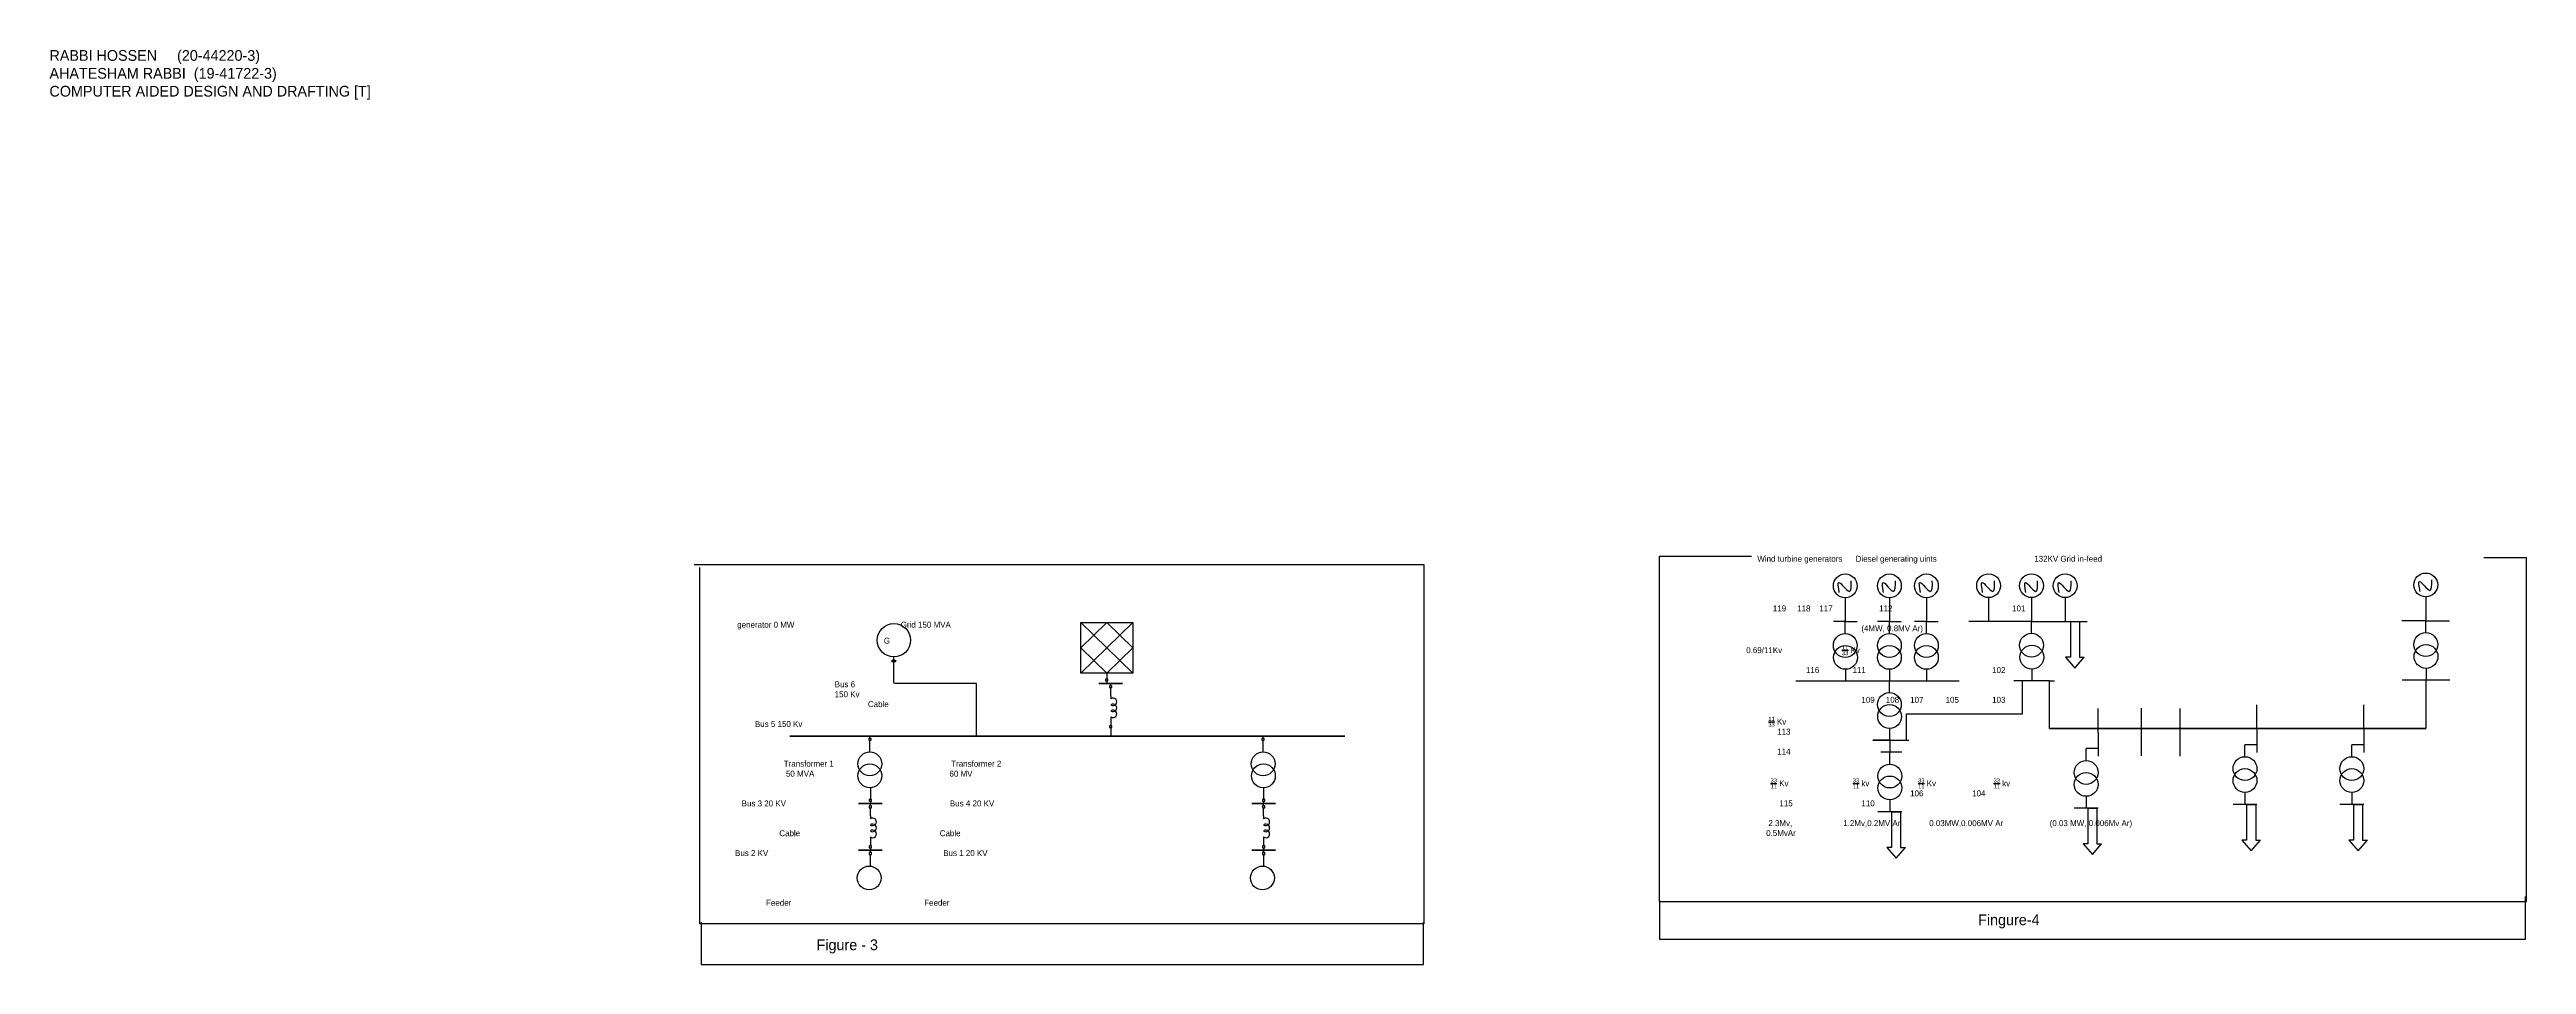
# Model space of a CAD drawing. Header units: millimetres. Extents: x 1123 to 2161, y 1454 to 1838.
import ezdxf

# ---------------------------------------------------------------- set-up
doc = ezdxf.new("R2010")
doc.units = ezdxf.units.MM

# ---------------------------------------------------------------- blocks, each defined once
blk = doc.blocks.new('Inductor')
at = {"color": 7}
for p, q in [((0, 0), (0.05, 0)), ((0.35, 0), (0.4, 0))]:
    blk.add_line(p, q, dxfattribs=at)
for centre in [(0.1, 0.0375), (0.2, 0.0375), (0.3, 0.0375)]:
    blk.add_arc(centre, 0.0625, 323.1301, 216.8699, dxfattribs=at)

msp = doc.modelspace()

# ---------------------------------------------------------------- linework, layer by layer
at = {"lineweight": -3}
for p, q in [((1393.1, 1622), (1699.1, 1622)), ((1395.5, 1471.2), (1395.5, 1620.7)), ((1699.1, 1622), (1699.1, 1471.2)), ((1476.2, 1581), (1476.2, 1581.8)), ((1476.2, 1581.8), (1477.5, 1581.8)), ((1477.5, 1581.1), (1476.2, 1581.1)), ((1476.9, 1581.8), (1476.9, 1583.2)), ((1476.9, 1572.2), (1476.9, 1581)), ((1477.5, 1581.8), (1477.5, 1581.1)), ((1511.5, 1572.1), (1477.1, 1572.1)), ((1511.5, 1550), (1511.5, 1572.1)), ((1567.8, 1553.5), (1567.8, 1550)), ((1699.1, 1471.2), (1395.5, 1471.2)), ((1396.1, 1471.9), (1396.1, 1454.1)), ((1698.9, 1454.1), (1698.9, 1471.7)), ((1396.1, 1454.1), (1698.9, 1454.1))]:
    msp.add_line(p, q, dxfattribs=at)
for p, q in [((1836.5, 1625.3), (1797.8, 1625.3)), ((1797.8, 1625.3), (1797.8, 1480.5)), ((2161.4, 1624.8), (2143.5, 1624.8)), ((2161.4, 1480.5), (2161.4, 1624.8)), ((1875.8, 1608), (1875.8, 1598)), ((1894.3, 1608), (1894.3, 1598)), ((1909.8, 1608), (1909.8, 1598)), ((1935.9, 1608.1), (1935.9, 1598.1)), ((1953.9, 1608.1), (1953.9, 1598.1)), ((1968, 1608.1), (1968, 1598.1)), ((2119.2, 1608.4), (2119.2, 1598.4)), ((1555.2, 1587), (1566.1, 1597.6)), ((1555.2, 1576.4), (1577, 1597.6)), ((1577, 1576.4), (1555.2, 1597.6)), ((1566.1, 1597.6), (1577, 1587)), ((1875.8, 1598), (1870.8, 1598)), ((1875.8, 1593), (1875.8, 1598)), ((1875.8, 1598), (1880.8, 1598)), ((1894.3, 1598), (1889.3, 1598)), ((1894.3, 1593), (1894.3, 1598)), ((1894.3, 1598), (1899.3, 1598)), ((1909.8, 1598), (1904.8, 1598)), ((1909.8, 1593), (1909.8, 1598)), ((1909.8, 1598), (1914.8, 1598)), ((1953.9, 1598.1), (1927.6, 1598.1)), ((1953.9, 1593.1), (1953.9, 1598.1)), ((1953.9, 1598.1), (1977.2, 1598.1)), ((1970.2, 1598.1), (1974, 1598.1)), ((1970.2, 1598.1), (1970.2, 1583.1)), ((1974, 1598.1), (1974, 1583.1)), ((2119.2, 1598.4), (2109.2, 1598.4)), ((2119.2, 1593.4), (2119.2, 1598.4)), ((2119.2, 1598.4), (2129.2, 1598.4)), ((1566.1, 1576.4), (1555.2, 1587)), ((1577, 1587), (1566.1, 1576.4)), ((1970.2, 1583.1), (1968.2, 1583.1)), ((1968.2, 1583.1), (1972.1, 1578.5)), ((1972.1, 1578.5), (1976, 1583.1)), ((1974, 1583.1), (1976, 1583.1)), ((1566.1, 1576.4), (1566.1, 1573.9)), ((1566.1, 1573.1), (1566.1, 1572.1)), ((1567.8, 1571.1), (1567.8, 1572.1)), ((1567.8, 1566.9), (1567.8, 1570.3)), ((1923.6, 1573), (1855, 1573)), ((1875.9, 1578), (1875.9, 1573)), ((1894.3, 1578), (1894.3, 1573)), ((1894.3, 1568.2), (1894.3, 1573.2)), ((1909.8, 1578), (1909.8, 1573)), ((1961.5, 1573.1), (1946.5, 1573.1)), ((1950.1, 1559.3), (1950.1, 1573.2)), ((1954, 1578.1), (1954, 1573.1)), ((1961.5, 1553.1), (1961.5, 1573.1)), ((1961.5, 1573.1), (1963.5, 1573.1)), ((2129.3, 1573.4), (2109.3, 1573.4)), ((2119.3, 1578.4), (2119.3, 1573.4)), ((2119.3, 1553.4), (2119.3, 1573.4)), ((1901.5, 1553.2), (1901.5, 1559.3)), ((1901.5, 1559.3), (1950.1, 1559.3)), ((1981.8, 1551.5), (1981.8, 1561.5)), ((1999.8, 1561.7), (1999.8, 1551.7)), ((2016.1, 1561.5), (2016.1, 1551.5)), ((2048.4, 1553.1), (2048.4, 1563.1)), ((2093.2, 1553.1), (2093.2, 1563.1)), ((1466.8, 1549), (1466.8, 1550)), ((1466.8, 1543.3), (1466.8, 1548.3)), ((1567.8, 1556.7), (1567.8, 1554.2)), ((1631.7, 1549), (1631.7, 1550)), ((1631.7, 1543.3), (1631.7, 1548.3)), ((1894.4, 1548.2), (1887.4, 1548.2)), ((1887.4, 1548.2), (1902.4, 1548.2)), ((1894.4, 1553.2), (1894.4, 1548.2)), ((1894.5, 1548.5), (1894.5, 1543.2)), ((1901.5, 1548.1), (1901.5, 1553.2)), ((1981.8, 1551.5), (1981.8, 1541.5)), ((1999.8, 1551.7), (1999.8, 1541.7)), ((2016.1, 1551.5), (2016.1, 1541.5)), ((2048.4, 1553.1), (2048.4, 1543.1)), ((2093.2, 1553.1), (2093.2, 1543.1)), ((1894.5, 1543.2), (1890.7, 1543.2)), ((1899.5, 1543.2), (1894.5, 1543.2)), ((1894.5, 1538.2), (1894.5, 1543.2)), ((1981.8, 1544.7), (1976.8, 1544.7)), ((1976.8, 1539.7), (1976.8, 1544.7)), ((2048.4, 1546.3), (2043.4, 1546.3)), ((2043.4, 1541.3), (2043.4, 1546.3)), ((2093.2, 1546.3), (2088.2, 1546.3)), ((2088.2, 1541.3), (2088.2, 1546.3)), ((1467, 1528.5), (1467, 1523.5)), ((1631.9, 1528.5), (1631.9, 1523.5)), ((1467, 1522.7), (1467, 1521.7)), ((1467, 1520.7), (1467, 1521.7)), ((1467, 1516.5), (1467, 1519.9)), ((1631.9, 1522.7), (1631.9, 1521.7)), ((1631.9, 1520.7), (1631.9, 1521.7)), ((1631.9, 1516.5), (1631.9, 1519.9)), ((1899.5, 1518.2), (1889.5, 1518.2)), ((1894.5, 1523.2), (1894.5, 1518.2)), ((1895.2, 1518.2), (1899, 1518.2)), ((1895.2, 1518.2), (1895.2, 1503.2)), ((1899, 1518.2), (1899, 1503.2)), ((1981.8, 1519.7), (1971.8, 1519.7)), ((1976.8, 1524.7), (1976.8, 1519.7)), ((1977.5, 1519.7), (1981.3, 1519.7)), ((1977.5, 1519.7), (1977.5, 1504.7)), ((1981.3, 1519.7), (1981.3, 1504.7)), ((2048.4, 1521.3), (2038.4, 1521.3)), ((2043.4, 1526.3), (2043.4, 1521.3)), ((2044.1, 1521.3), (2047.9, 1521.3)), ((2044.1, 1521.3), (2044.1, 1506.3)), ((2047.9, 1521.3), (2047.9, 1506.3)), ((2093.2, 1521.3), (2083.2, 1521.3)), ((2088.2, 1526.3), (2088.2, 1521.3)), ((2088.9, 1521.3), (2092.7, 1521.3)), ((2088.9, 1521.3), (2088.9, 1506.3)), ((2092.7, 1521.3), (2092.7, 1506.3)), ((1467, 1506.3), (1467, 1503.8)), ((1631.9, 1506.3), (1631.9, 1503.8)), ((2044.1, 1506.3), (2042.1, 1506.3)), ((2042.1, 1506.3), (2046, 1501.8)), ((2046, 1501.8), (2049.9, 1506.3)), ((2047.9, 1506.3), (2049.9, 1506.3)), ((2088.9, 1506.3), (2086.9, 1506.3)), ((2086.9, 1506.3), (2090.8, 1501.8)), ((2090.8, 1501.8), (2094.7, 1506.3)), ((2092.7, 1506.3), (2094.7, 1506.3)), ((1467, 1503.1), (1467, 1502.1)), ((1467, 1501.1), (1467, 1502.1)), ((1467, 1495.4), (1467, 1500.4)), ((1631.9, 1503.1), (1631.9, 1502.1)), ((1631.9, 1501.1), (1631.9, 1502.1)), ((1632, 1495.4), (1632, 1500.4)), ((1895.2, 1503.2), (1893.2, 1503.2)), ((1893.2, 1503.2), (1897.1, 1498.7)), ((1897.1, 1498.7), (1901, 1503.2)), ((1899, 1503.2), (1901, 1503.2)), ((1977.5, 1504.7), (1975.5, 1504.7)), ((1975.5, 1504.7), (1979.4, 1500.2)), ((1979.4, 1500.2), (1983.3, 1504.7)), ((1981.3, 1504.7), (1983.3, 1504.7)), ((1797.8, 1480.5), (2161.4, 1480.5)), ((1797.9, 1481), (1797.9, 1464.7)), ((2161, 1464.7), (2161, 1482.6)), ((1797.9, 1464.7), (2161, 1464.7))]:
    msp.add_line(p, q)
at = {"lineweight": 211}
for p, q in [((1567.8, 1572.1), (1562.8, 1572.1)), ((1567.8, 1572.1), (1572.8, 1572.1)), ((1467, 1521.7), (1462, 1521.7)), ((1467, 1521.7), (1472, 1521.7)), ((1631.9, 1521.7), (1626.9, 1521.7)), ((1631.9, 1521.7), (1636.9, 1521.7)), ((1467, 1502.1), (1462, 1502.1)), ((1467, 1502.1), (1472, 1502.1)), ((1631.9, 1502.1), (1626.9, 1502.1)), ((1631.9, 1502.1), (1636.9, 1502.1))]:
    msp.add_line(p, q, dxfattribs=at)
at = {"lineweight": 200}
msp.add_line((1665.9, 1550), (1433.3, 1550), dxfattribs=at)
at = {"lineweight": 60}
msp.add_line((2119.3, 1553.1), (1961.5, 1553.1), dxfattribs=at)
for points in [[(1555.2, 1597.6), (1577, 1597.6), (1577, 1576.4), (1555.2, 1576.4)], [(1565.6, 1573.1), (1566.6, 1573.1), (1566.6, 1573.8), (1565.6, 1573.8)], [(1567.3, 1570.3), (1568.3, 1570.3), (1568.3, 1571.1), (1567.3, 1571.1)], [(1466.3, 1548.3), (1467.3, 1548.3), (1467.3, 1549), (1466.3, 1549)], [(1568.3, 1554.3), (1567.3, 1554.3), (1567.3, 1553.5), (1568.3, 1553.5)], [(1631.2, 1548.3), (1632.2, 1548.3), (1632.2, 1549), (1631.2, 1549)], [(1466.5, 1522.7), (1467.5, 1522.7), (1467.5, 1523.4), (1466.5, 1523.4)], [(1466.5, 1519.9), (1467.5, 1519.9), (1467.5, 1520.7), (1466.5, 1520.7)], [(1631.4, 1522.7), (1632.4, 1522.7), (1632.4, 1523.4), (1631.4, 1523.4)], [(1631.4, 1519.9), (1632.4, 1519.9), (1632.4, 1520.7), (1631.4, 1520.7)], [(1467.5, 1503.9), (1466.5, 1503.9), (1466.5, 1503.1), (1467.5, 1503.1)], [(1466.5, 1500.3), (1467.5, 1500.3), (1467.5, 1501.1), (1466.5, 1501.1)], [(1632.4, 1503.9), (1631.4, 1503.9), (1631.4, 1503.1), (1632.4, 1503.1)], [(1631.4, 1500.3), (1632.4, 1500.3), (1632.4, 1501.1), (1631.4, 1501.1)]]:
    msp.add_lwpolyline(points, close=True)
for centre, radius in [((1875.8, 1613), 5), ((1894.3, 1613), 5), ((1909.8, 1613), 5), ((1935.9, 1613.1), 5), ((1953.9, 1613.1), 5), ((1968, 1613.1), 5), ((2119.2, 1613.4), 5), ((1476.9, 1590.2), 7), ((1875.8, 1588), 5), ((1894.3, 1588), 5), ((1909.8, 1588), 5), ((1953.9, 1588.1), 5), ((2119.2, 1588.4), 5), ((1875.9, 1583), 5), ((1894.3, 1583), 5), ((1909.8, 1583), 5), ((1954, 1583.1), 5), ((2119.3, 1583.4), 5), ((1894.3, 1563.2), 5), ((1894.4, 1558.2), 5), ((1466.8, 1538.3), 5), ((1466.8, 1533.3), 5), ((1631.7, 1538.3), 5), ((1631.8, 1533.3), 5), ((1894.5, 1533.2), 5), ((1976.8, 1534.7), 5), ((2043.4, 1536.3), 5), ((2088.2, 1536.3), 5), ((1894.5, 1528.2), 5), ((1976.8, 1529.7), 5), ((2043.4, 1531.3), 5), ((2088.2, 1531.3), 5), ((1466.5, 1490.4), 5), ((1631.4, 1490.4), 5)]:
    msp.add_circle(centre, radius)
for points in [[(1873.3, 1610.3), (1873.1, 1614.5), (1877.5, 1610.7), (1878.3, 1615.2)], [(1891.8, 1610.3), (1891.6, 1614.5), (1896, 1610.7), (1896.8, 1615.2)], [(1907.3, 1610.3), (1907.1, 1614.5), (1911.5, 1610.7), (1912.3, 1615.2)], [(1933.4, 1610.3), (1933.2, 1614.5), (1937.6, 1610.7), (1938.4, 1615.2)], [(1951.5, 1610.3), (1951.3, 1614.5), (1955.6, 1610.7), (1956.4, 1615.2)], [(1965.5, 1610.3), (1965.3, 1614.5), (1969.6, 1610.7), (1970.5, 1615.2)], [(2116.8, 1610.6), (2116.6, 1614.9), (2120.9, 1611.1), (2121.7, 1615.6)]]:
    msp.add_spline(points, degree=3)

# ---------------------------------------------------------------- block references
at = {"xscale": 25.40000000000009, "yscale": 25.40000000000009, "zscale": 25.4, "rotation": 270}
for p in [(1567.8, 1566.9), (1467, 1516.5), (1631.9, 1516.5)]:
    msp.add_blockref('Inductor', p, dxfattribs=at)

# ---------------------------------------------------------------- texts
at = {"lineweight": -3, "attachment_point": 1}
for s, insert, char_height, width in [('RABBI HOSSEN     (20-44220-3)\\PAHATESHAM RABBI  (19-41722-3)\\PCOMPUTER AIDED DESIGN AND DRAFTING [T]', (1122.8, 1837.9), 4.5, 342.82), ('\\P\\P\\P\\P\\P\\P\\P             \\P          generator 0 MW                                                Grid 150 MVA\\P\\P\\P\\P\\P\\P                                                      Bus 6^J                                                      150 Kv\\P                                                                     Cable\\P                    \\P                  Bus 5 150 Kv\\P\\P\\P\\P                               Transformer 1                                                     Transformer 2\\P                                50 MVA                                                             60 MV\\P\\P\\P            Bus 3 20 KV                                                                          Bus 4 20 KV\\P\\P\\P                             Cable                                                               Cable\\P\\P         Bus 2 KV                                                                               Bus 1 20 KV\\P\\P\\P\\P\\P                       Feeder                                                            Feeder   \\P          \\P\\P\\P                                            {\\H1.8x; Figure - 3}', (1401.9, 1631.3), 2.5, 292.788)]:
    msp.add_mtext(s, dxfattribs=dict(at, insert=insert, char_height=char_height, width=width))
at = {"attachment_point": 1}
for s, insert, char_height, width in [('\\A1;  \\P              Wind turbine generators      Diesel generating uints                                            132KV Grid in-feed\\P\\P\\P\\P\\P                     119     118    117                     112                                                      101\\P   \\P                                                             (4MW, 0.8MV Ar)\\P          \\P         0.69/11Kv                           {\\H0.7x;\\S11/33;} Kv        \\P\\P                                    116               111                                                         102\\P\\P\\P                                                             109     108     107          105               103\\P                   \\P                   {\\H0.7x;\\S11/33;} Kv                                      \\P                       113\\P                  \\P                       114       \\P\\P\\P                    {\\H0.7x;\\S33/11;} Kv                             {\\H0.7x;\\S33/11;} kv                      {\\H0.7x;\\S33/11;} Kv                          {\\H0.7x;\\S33/11;} kv\\P                                                                                   106                      104  \\P                        115                               110                           \\P                      \\P                   2.3Mv,                       1.2Mv,0.2MV Ar             0.03MW,0.006MV Ar                     (0.03 MW, 0.006Mv Ar)\\P                  0.5MvAr                                                                 \\P\\P\\P\\P\\P\\P\\P                                        ', (1825.9, 1629.8), 2.5, 332.989), ('\\P  G', (1470.8, 1595.4), 2.5, 12.49), ('Fingure-4', (1931.5, 1475.1), 4.5, 133.417)]:
    msp.add_mtext(s, dxfattribs=dict(at, insert=insert, char_height=char_height, width=width))

doc.saveas('drawing.dxf')
